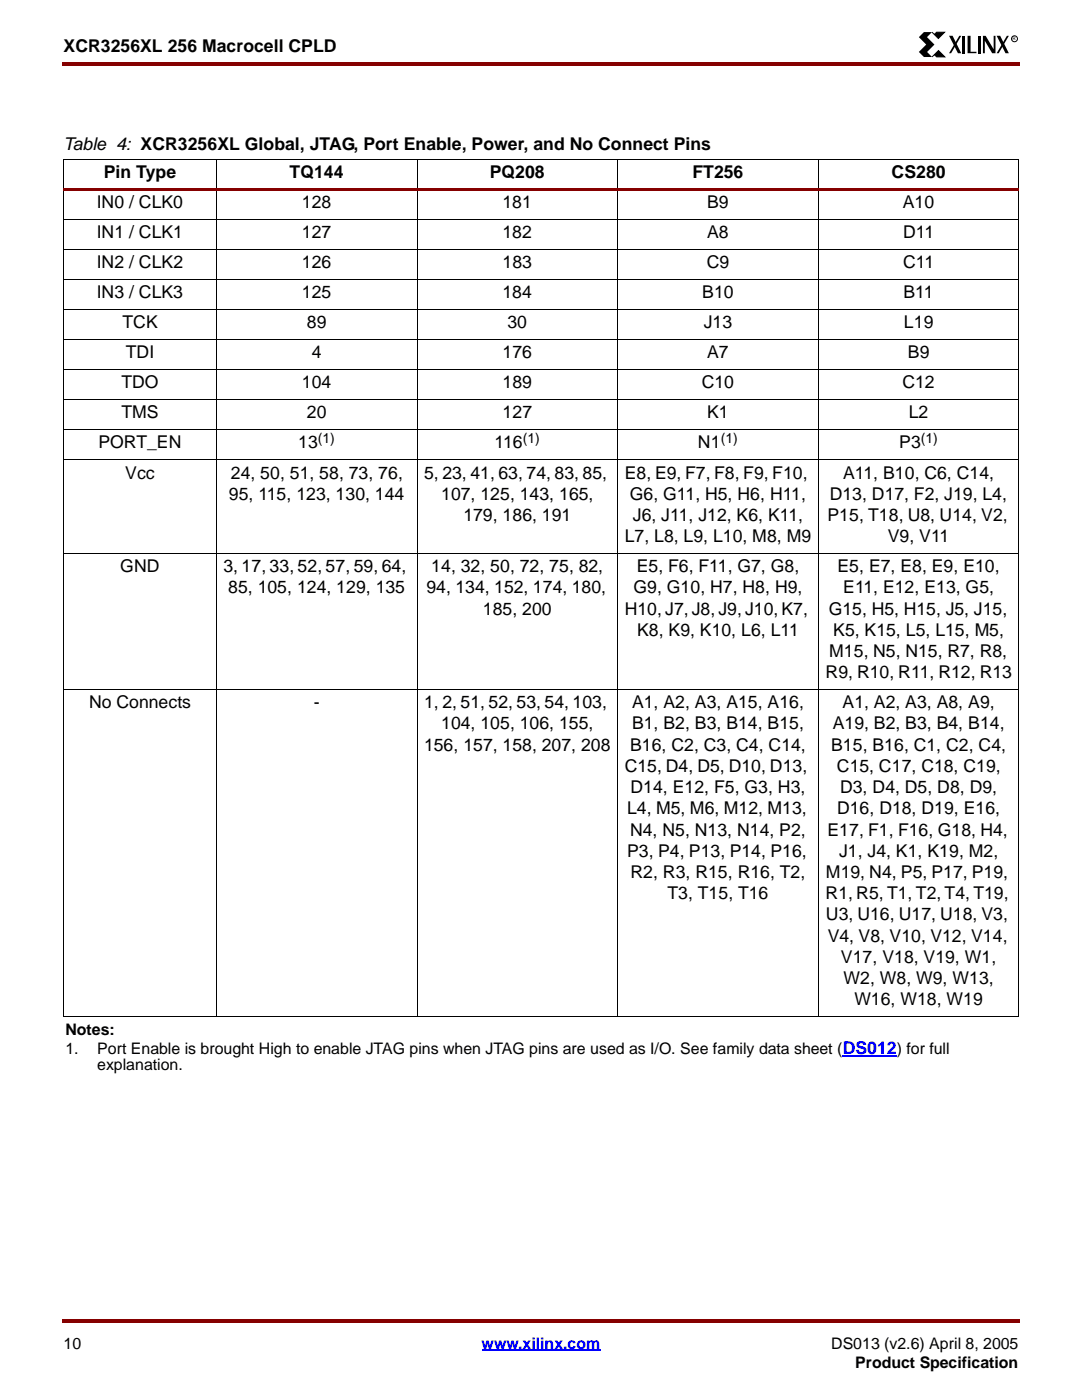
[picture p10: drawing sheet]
<svg xmlns="http://www.w3.org/2000/svg" width="216mm" height="279mm" viewBox="0 0 216 279" stroke-linecap="round" stroke-linejoin="round" font-family="sans-serif">
<defs><g id="words">
<g font-size="3.5">
<text x="12.7" y="10.5">XCR3256XL 256 Macrocell CPLD</text>
<text x="12.7" y="29.8">Table 4: XCR3256XL Global, JTAG, Port Enable, Power, and No Connect Pins</text>
<text x="20.7" y="35.5">Pin Type</text>
<text x="57.8" y="35.5">TQ144</text>
<text x="97.7" y="35.5">PQ208</text>
<text x="138.2" y="35.5">FT256</text>
<text x="177.9" y="35.5">CS280</text>
<text x="19.3" y="41.5">IN0 / CLK0</text>
<text x="60.2" y="41.5">128</text>
<text x="100.3" y="41.5">181</text>
<text x="141.1" y="41.5">B9</text>
<text x="180.2" y="41.5">A10</text>
<text x="19.3" y="47.5">IN1 / CLK1</text>
<text x="60.2" y="47.5">127</text>
<text x="100.3" y="47.5">182</text>
<text x="141.1" y="47.5">A8</text>
<text x="180.2" y="47.5">D11</text>
<text x="19.3" y="53.5">IN2 / CLK2</text>
<text x="60.2" y="53.5">126</text>
<text x="100.3" y="53.5">183</text>
<text x="141" y="53.5">C9</text>
<text x="180.2" y="53.5">C11</text>
<text x="19.3" y="59.5">IN3 / CLK3</text>
<text x="60.2" y="59.5">125</text>
<text x="100.3" y="59.5">184</text>
<text x="140.1" y="59.5">B10</text>
<text x="180.3" y="59.5">B11</text>
<text x="24.4" y="65.5">TCK</text>
<text x="61.2" y="65.5">89</text>
<text x="101.3" y="65.5">30</text>
<text x="140.4" y="65.5">J13</text>
<text x="180.4" y="65.5">L19</text>
<text x="25.1" y="71.5">TDI</text>
<text x="62.2" y="71.5">4</text>
<text x="100.3" y="71.5">176</text>
<text x="141.1" y="71.5">A7</text>
<text x="181.1" y="71.5">B9</text>
<text x="24.2" y="77.5">TDO</text>
<text x="60.2" y="77.5">104</text>
<text x="100.3" y="77.5">189</text>
<text x="140" y="77.5">C10</text>
<text x="180.1" y="77.5">C12</text>
<text x="24.2" y="83.5">TMS</text>
<text x="61.2" y="83.5">20</text>
<text x="100.3" y="83.5">127</text>
<text x="141.1" y="83.5">K1</text>
<text x="181.4" y="83.5">L2</text>
<text x="19.6" y="89.5">PORT_EN</text>
<text x="59.5" y="89.5">13</text>
<text x="98.7" y="89.5">116</text>
<text x="139.3" y="89.5">N1</text>
<text x="179.4" y="89.5">P3</text>
<text x="25" y="95.5">Vcc</text>
<text x="46.1" y="95.5">24, 50, 51, 58, 73, 76,</text>
<text x="84.6" y="95.5">5, 23, 41, 63, 74, 83, 85,</text>
<text x="124.7" y="95.5">E8, E9, F7, F8, F9, F10,</text>
<text x="168.2" y="95.5">A11, B10, C6, C14,</text>
<text x="45.7" y="99.7">95, 115, 123, 130, 144</text>
<text x="88.1" y="99.7">107, 125, 143, 165,</text>
<text x="125.7" y="99.7">G6, G11, H5, H6, H11,</text>
<text x="165.6" y="99.7">D13, D17, F2, J19, L4,</text>
<text x="92.5" y="104">179, 186, 191</text>
<text x="126.3" y="104">J6, J11, J12, K6, K11,</text>
<text x="165.1" y="104">P15, T18, U8, U14, V2,</text>
<text x="124.7" y="108.2">L7, L8, L9, L10, M8, M9</text>
<text x="177.2" y="108.2">V9, V11</text>
<text x="24" y="114.2">GND</text>
<text x="44.6" y="114.2">3, 17, 33, 52, 57, 59, 64,</text>
<text x="45.6" y="118.4">85, 105, 124, 129, 135</text>
<text x="85.1" y="118.4">94, 134, 152, 174, 180,</text>
<text x="86.1" y="114.2">14, 32, 50, 72, 75, 82,</text>
<text x="126.4" y="118.4">G9, G10, H7, H8, H9,</text>
<text x="127" y="114.2">E5, F6, F11, G7, G8,</text>
<text x="167.1" y="114.2">E5, E7, E8, E9, E10,</text>
<text x="168.2" y="118.4">E11, E12, E13, G5,</text>
<text x="96.4" y="122.6">185, 200</text>
<text x="124.7" y="122.6">H10, J7, J8, J9, J10, K7,</text>
<text x="165.4" y="122.6">G15, H5, H15, J5, J15,</text>
<text x="127.1" y="126.9">K8, K9, K10, L6, L11</text>
<text x="165.5" y="131.1">M15, N5, N15, R7, R8,</text>
<text x="166.2" y="126.9">K5, K15, L5, L15, M5,</text>
<text x="164.7" y="135.3">R9, R10, R11, R12, R13</text>
<text x="17.8" y="141.3">No Connects</text>
<text x="62.6" y="141.3">-</text>
<text x="84.6" y="141.3">1, 2, 51, 52, 53, 54, 103,</text>
<text x="126.1" y="141.3">A1, A2, A3, A15, A16,</text>
<text x="168.1" y="141.3">A1, A2, A3, A8, A9,</text>
<text x="84.6" y="149.8">156, 157, 158, 207, 208</text>
<text x="88.1" y="145.6">104, 105, 106, 155,</text>
<text x="125.7" y="149.8">B16, C2, C3, C4, C14,</text>
<text x="126.1" y="145.6">B1, B2, B3, B14, B15,</text>
<text x="165.9" y="149.8">B15, B16, C1, C2, C4,</text>
<text x="166.2" y="145.6">A19, B2, B3, B4, B14,</text>
<text x="124.7" y="154">C15, D4, D5, D10, D13,</text>
<text x="167" y="154">C15, C17, C18, C19,</text>
<text x="125.8" y="158.3">D14, E12, F5, G3, H3,</text>
<text x="167.6" y="158.3">D3, D4, D5, D8, D9,</text>
<text x="125.1" y="162.5">L4, M5, M6, M12, M13,</text>
<text x="125.7" y="166.7">N4, N5, N13, N14, P2,</text>
<text x="165.1" y="166.7">E17, F1, F16, G18, H4,</text>
<text x="167" y="162.5">D16, D18, D19, E16,</text>
<text x="125.1" y="171">P3, P4, P13, P14, P16,</text>
<text x="167.4" y="171">J1, J4, K1, K19, M2,</text>
<text x="125.8" y="175.2">R2, R3, R15, R16, T2,</text>
<text x="133.2" y="179.4">T3, T15, T16</text>
<text x="164.7" y="179.4">R1, R5, T1, T2, T4, T19,</text>
<text x="164.8" y="175.2">M19, N4, P5, P17, P19,</text>
<text x="164.8" y="183.7">U3, U16, U17, U18, V3,</text>
<text x="165.2" y="187.9">V4, V8, V10, V12, V14,</text>
<text x="167.8" y="192.1">V17, V18, V19, W1,</text>
<text x="168.3" y="196.4">W2, W8, W9, W13,</text>
<text x="170.5" y="200.6">W16, W18, W19</text>
</g>
<g font-size="3.2">
<text x="13" y="206.5">Notes:</text>
<text x="13" y="210.4">1.</text>
<text x="19.4" y="210.4">Port Enable is brought High to enable JTAG pins when JTAG pins are used as I/O. See family data sheet (DS012) for full</text>
<text x="19.4" y="213.6">explanation.</text>
<text x="12.7" y="269.2">10</text>
<text x="165.9" y="269.2">DS013 (v2.6) April 8, 2005</text>
<text x="170.6" y="273.1">Product Specification</text>
</g>
<text font-size="3.2" fill="#00f" x="96.1" y="269.2">www.xilinx.com</text>
<g font-size="2.8">
<text x="63.4" y="88.4">(1)</text>
<text x="104.3" y="88.4">(1)</text>
<text x="143.8" y="88.4">(1)</text>
<text x="183.7" y="88.4">(1)</text>
</g>
<text font-size=".9" x="202.1" y="8.1">R</text>
</g></defs>
<g fill="#850000">
<path d="M12.4 12.4h.3v.7h-.3z"/>
<path d="M12.7 12.4h190.8v.7h-190.8z"/>
</g>
<path d="M12.7 267h190.5v7.1h-190.5z" fill="#fff"/>
<path d="M96.1 269.5h23.7" fill="none" stroke="#00f" stroke-width=".34"/>
<g fill="#850000">
<path d="M12.4 263.2h.3v.7h-.3z"/>
<path d="M12.7 263.2h190.8v.7h-190.8z"/>
</g>
<path d="M183.1 6.4h20.1v5.2h-20.1z" fill="#fff"/>
<path d="M183.3 7.4l1.1-1h1.6l-1 1 1.5 1.5-1.5 1.5 1 1h-1.6l-1.1-1 1.5-1.5zM189.4 7.1h.7l1.7 3.5h-.7zM191.4 7.1h.4l-2 3.5h-.4zM192 7.2h.6v3.4h-.6zM193.1 7.1h.6v3.2h1.1v.3h-1.7zM195.1 7.2h.6v3.4h-.6zM196.1 7.2h.6l1.6 2.6v-2.7h.3v3.5h-.6l-1.5-2.5v2.5h-.4zM198.9 7.1h.7l1.7 3.5h-.7zM200.9 7.1h.4l-2 3.5h-.4z" fill="#000"/>
<path d="M186 6.4l.4 .5 .5-.5h1.6l-1.3 1.3zM186.4 10.9l-.4 .5 1.3-1.3 1.2 1.3h-1.6z" fill="#000" stroke="#000" stroke-width=".2"/>
<g fill="none" stroke="#000" stroke-width=".2">
<path d="M12.7 31.8h190.7M12.7 31.8v171M43.2 31.7v171.2M83.2 31.7v171.2M123.2 31.7v171.2M163.3 31.7v171.2M203.3 31.8v171"/>
<circle cx="202.4" cy="7.7" r=".59"/>
</g>
<path d="M168.1 210.8h10.8" fill="none" stroke="#00f" stroke-width=".38"/>
<path d="M12.7 37.5h190.7v.6h-190.7z" fill="#850000"/>
<path d="M12.7 43.7h190.7M12.7 49.7h190.7M12.7 55.8h190.7M12.7 61.7h190.7M12.7 67.7h190.7M12.7 73.7h190.7M12.7 79.7h190.7M12.7 85.7h190.7M12.7 91.7h190.7M12.7 110.4h190.7M12.7 137.6h190.7M12.7 202.9h190.7" fill="none" stroke="#000" stroke-width=".2"/>
<use href="#words"/>
</svg>
